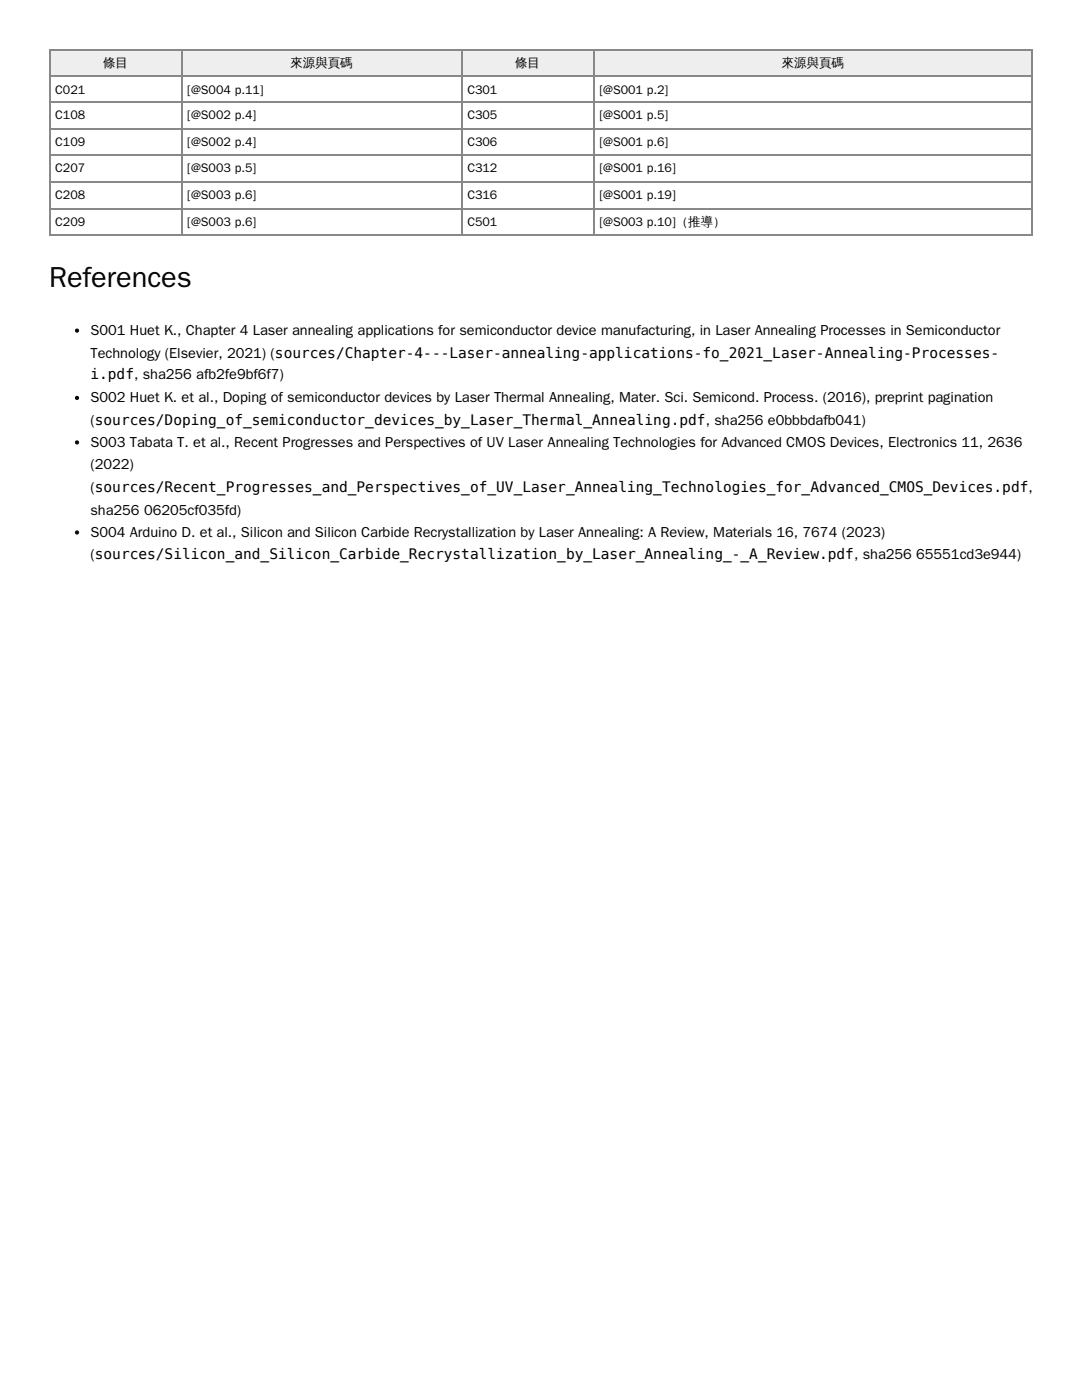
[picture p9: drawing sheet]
<svg xmlns="http://www.w3.org/2000/svg" width="216mm" height="279mm" viewBox="0 0 216 279" stroke-linecap="round" stroke-linejoin="round" font-family="sans-serif">
<defs><g id="words">
<text font-size="5.8" x="9.8" y="57.3">References</text>
<g font-size="2.9">
<text x="18.1" y="66.8">S001 Huet K., Chapter 4 Laser annealing applications for semiconductor device manufacturing, in Laser Annealing Processes in Semiconductor</text>
<text x="18.1" y="71.4">Technology (Elsevier, 2021) (sources/Chapter-4---Laser-annealing-applications-fo_2021_Laser-Annealing-Processes-</text>
<text x="18.1" y="75.7">i.pdf, sha256 afb2fe9bf6f7)</text>
<text x="18.1" y="80.2">S002 Huet K. et al., Doping of semiconductor devices by Laser Thermal Annealing, Mater. Sci. Semicond. Process. (2016), preprint pagination</text>
<text x="18.1" y="84.8">(sources/Doping_of_semiconductor_devices_by_Laser_Thermal_Annealing.pdf, sha256 e0bbbdafb041)</text>
<text x="18.1" y="89.1">S003 Tabata T. et al., Recent Progresses and Perspectives of UV Laser Annealing Technologies for Advanced CMOS Devices, Electronics 11, 2636</text>
<text x="18.1" y="93.7">(2022)</text>
<text x="18.1" y="98.2">(sources/Recent_Progresses_and_Perspectives_of_UV_Laser_Annealing_Technologies_for_Advanced_CMOS_Devices.pdf,</text>
<text x="18.1" y="102.8">sha256 06205cf035fd)</text>
<text x="18.1" y="107.1">S004 Arduino D. et al., Silicon and Silicon Carbide Recrystallization by Laser Annealing: A Review, Materials 16, 7674 (2023)</text>
<text x="18.1" y="111.6">(sources/Silicon_and_Silicon_Carbide_Recrystallization_by_Laser_Annealing_-_A_Review.pdf, sha256 65551cd3e944)</text>
</g>
<g font-size="2.5">
<text x="20.6" y="13.3">條目</text>
<text x="58" y="13.3">來源與頁碼</text>
<text x="102.8" y="13.3">條目</text>
<text x="156" y="13.3">來源與頁碼</text>
<text x="11" y="18.7">C021</text>
<text x="11" y="23.8">C108</text>
<text x="37.4" y="18.7">[@S004 p.11]</text>
<text x="37.4" y="23.8">[@S002 p.4]</text>
<text x="93.3" y="18.7">C301</text>
<text x="93.3" y="23.8">C305</text>
<text x="119.6" y="18.7">[@S001 p.2]</text>
<text x="119.6" y="23.8">[@S001 p.5]</text>
<text x="11" y="29.2">C109</text>
<text x="37.4" y="29.2">[@S002 p.4]</text>
<text x="93.3" y="29.2">C306</text>
<text x="119.6" y="29.2">[@S001 p.6]</text>
<text x="11" y="34.4">C207</text>
<text x="37.4" y="34.4">[@S003 p.5]</text>
<text x="93.3" y="34.4">C312</text>
<text x="119.6" y="34.4">[@S001 p.16]</text>
<text x="11" y="39.7">C208</text>
<text x="37.4" y="39.7">[@S003 p.6]</text>
<text x="93.3" y="39.7">C316</text>
<text x="119.6" y="39.7">[@S001 p.19]</text>
<text x="11" y="45.1">C209</text>
<text x="37.4" y="45.1">[@S003 p.6]</text>
<text x="93.3" y="45.1">C501</text>
<text x="119.6" y="45.1">[@S003 p.10]（推導）</text>
</g>
</g></defs>
<g fill="#eee">
<path d="M10 10h26.2v5.2h-26.2z"/>
<path d="M36.2 10h56v5.2h-56z"/>
<path d="M92.2 10h26.3v5.2h-26.3z"/>
<path d="M118.5 10h87.5v5.2h-87.5z"/>
</g>
<path d="M9.8 9.9h196.2M9.8 15.3h196.2M9.9 9.8v37.2M36.3 9.8v37.2M92.1 9.8v37.2M118.6 9.8v37.2M9.8 20.4h196.2M9.8 25.8h196.2M9.8 31h196.2M9.8 36.3h196.2M9.8 41.7h196.2M9.8 46.9h196.2" fill="none" stroke="#888" stroke-width=".21"/>
<path d="M205.9 9.8v37.2" fill="none" stroke="#888" stroke-width=".2"/>
<g fill="#000">
<circle cx="15.4" cy="79.4" r=".41"/>
<circle cx="15.4" cy="66" r=".41"/>
<circle cx="15.4" cy="88.3" r=".41"/>
<circle cx="15.4" cy="106.3" r=".41"/>
</g>
<use href="#words"/>
</svg>
